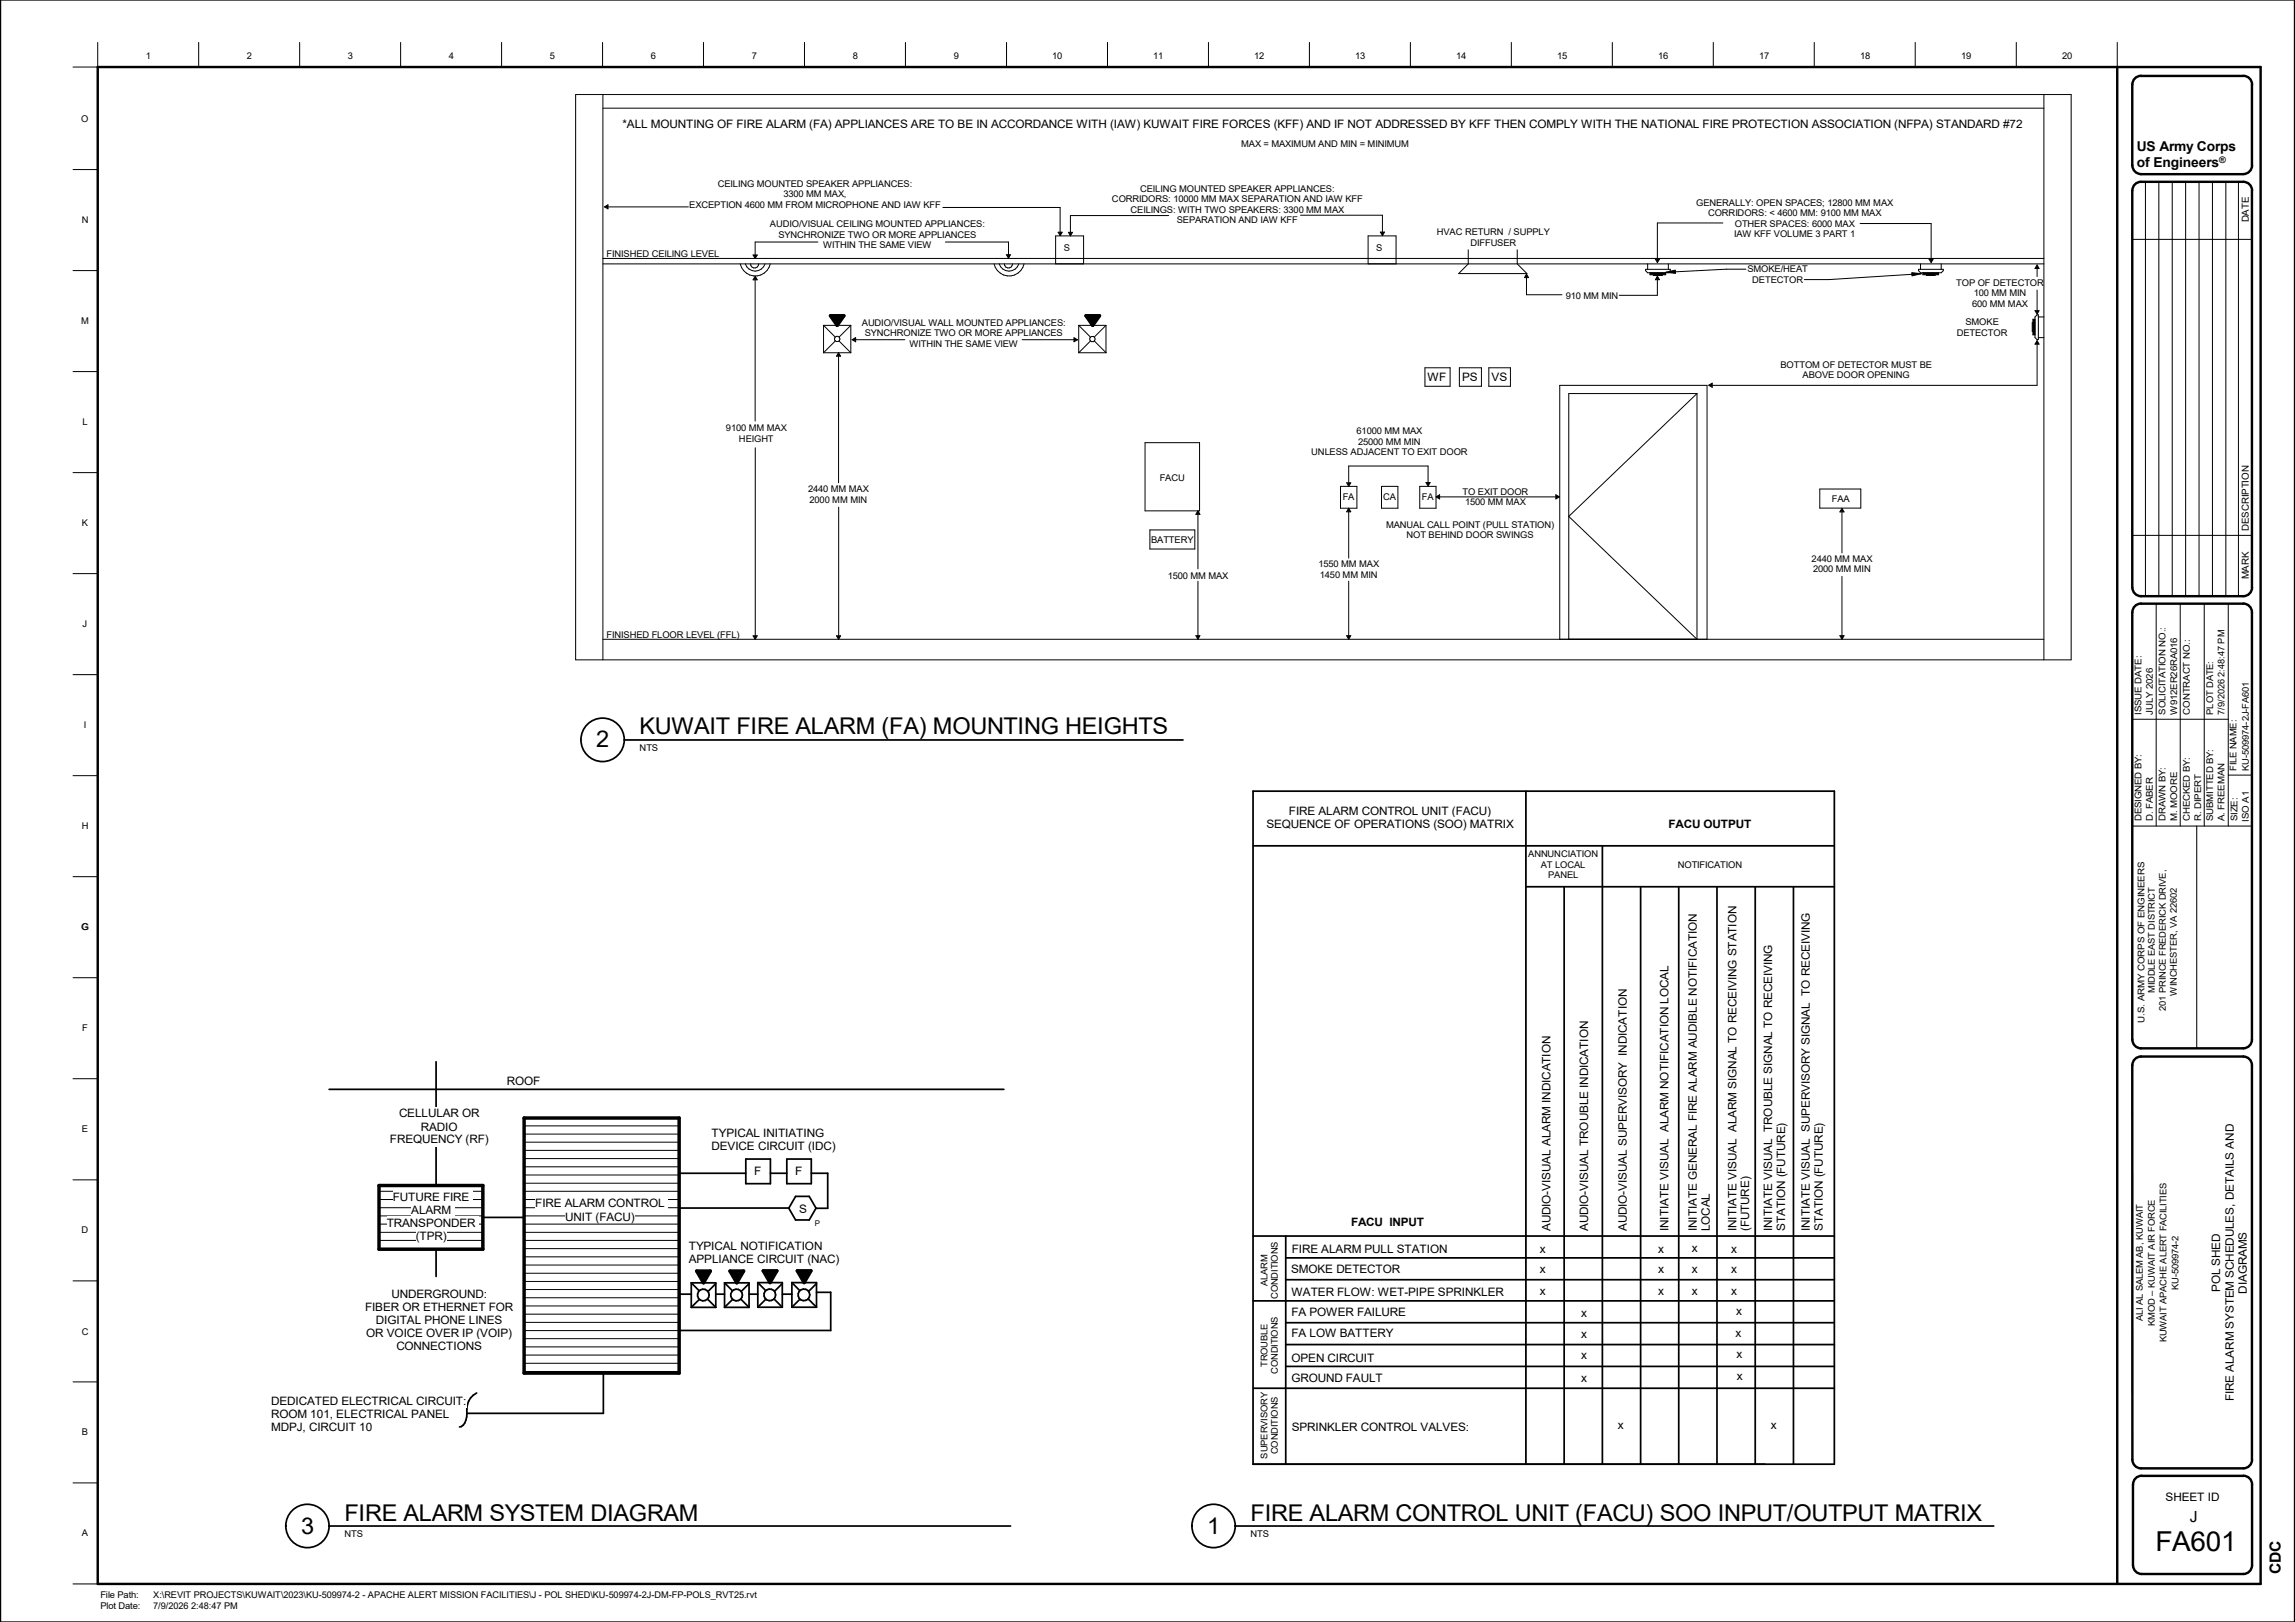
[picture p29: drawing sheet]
<svg xmlns="http://www.w3.org/2000/svg" width="841mm" height="594mm" viewBox="0 0 841 594" stroke-linecap="round" stroke-linejoin="round" font-family="sans-serif">
<defs><g id="words">
<text font-size="10.1" x="789.9" y="567.9">FA601</text>
<g font-size="8.4">
<text x="234.4" y="269">KUWAIT FIRE ALARM (FA) MOUNTING HEIGHTS</text>
<text x="218.5" y="273.7">2</text>
<text x="126.2" y="556.9">FIRE ALARM SYSTEM DIAGRAM</text>
<text x="458.3" y="556.9">FIRE ALARM CONTROL UNIT (FACU) SOO INPUT/OUTPUT MATRIX</text>
<text x="110.3" y="561.7">3</text>
<text x="442.4" y="561.7">1</text>
</g>
<g font-size="5.6">
<text x="802.4" y="557.4">J</text>
<text x="835.8" y="576.7" transform="rotate(-90 835.8 576.7)">CDC</text>
</g>
<g font-size="5">
<text x="783.1" y="55.5">US Army Corps</text>
<text x="783.1" y="61.3">of Engineers</text>
</g>
<g font-size="4.3">
<text x="228.1" y="46.7">*ALL MOUNTING OF FIRE ALARM (FA) APPLIANCES ARE TO BE IN ACCORDANCE WITH (IAW) KUWAIT FIRE FORCES (KFF) AND IF NOT ADDRESSED BY KFF THEN COMPLY WITH THE NATIONAL FIRE PROTECTION ASSOCIATION (NFPA) STANDARD #72</text>
<text x="523.2" y="139.5">WF</text>
<text x="535.8" y="139.5">PS</text>
<text x="546.6" y="139.5">VS</text>
<text x="185.8" y="397.4">ROOF</text>
<text x="276.4" y="430.5">F</text>
<text x="291.4" y="430.5">F</text>
<text x="292.8" y="444.1">S</text>
<text x="568.2" y="450.9" transform="rotate(-90 568.2 450.9)">AUDIO-VISUAL ALARM INDICATION</text>
<text x="582" y="450.9" transform="rotate(-90 582 450.9)">AUDIO-VISUAL TROUBLE INDICATION</text>
<text x="596.1" y="450.9" transform="rotate(-90 596.1 450.9)">AUDIO-VISUAL SUPERVISORY INDICATION</text>
<text x="611.5" y="450.9" transform="rotate(-90 611.5 450.9)">INITIATE VISUAL ALARM NOTIFICATION LOCAL</text>
<text x="473.4" y="458.8">FIRE ALARM PULL STATION</text>
<text x="564.3" y="458.8">x</text>
<text x="607.6" y="458.8">x</text>
<text x="620" y="458.7">x</text>
<text x="634.4" y="458.8">x</text>
<text x="473.2" y="466.3">SMOKE DETECTOR</text>
<text x="564.3" y="466.3">x</text>
<text x="607.6" y="466.3">x</text>
<text x="620" y="466.3">x</text>
<text x="634.4" y="466.4">x</text>
<text x="813.6" y="473.3" transform="rotate(-90 813.6 473.3)">POL SHED</text>
<text x="473.2" y="474.5">WATER FLOW: WET-PIPE SPRINKLER</text>
<text x="564.3" y="474.3">x</text>
<text x="607.6" y="474.3">x</text>
<text x="620" y="474.3">x</text>
<text x="634.4" y="474.4">x</text>
<text x="473.2" y="482.1">FA POWER FAILURE</text>
<text x="579.4" y="482.4">x</text>
<text x="636.2" y="481.5">x</text>
<text x="473.2" y="489.8">FA LOW BATTERY</text>
<text x="579.4" y="490">x</text>
<text x="636" y="489.5">x</text>
<text x="579.4" y="497.8">x</text>
<text x="636.4" y="497.5">x</text>
<text x="473.2" y="498.8">OPEN CIRCUIT</text>
<text x="473.2" y="506.2">GROUND FAULT</text>
<text x="579.4" y="506.2">x</text>
<text x="636.5" y="505.5">x</text>
<text x="473.4" y="524.3">SPRINKLER CONTROL VALVES:</text>
<text x="592.9" y="523.3">x</text>
<text x="648.9" y="523.3">x</text>
<text x="793.6" y="549.7">SHEET ID</text>
</g>
<g font-size="4.2">
<text x="472.4" y="298.3">FIRE ALARM CONTROL UNIT (FACU)</text>
<text x="464.1" y="303.1">SEQUENCE OF OPERATIONS (SOO) MATRIX</text>
<text x="611.5" y="303.2">FACU OUTPUT</text>
<text x="146.2" y="409.3">CELLULAR OR</text>
<text x="142.9" y="418.8">FREQUENCY (RF)</text>
<text x="154.2" y="414.1">RADIO</text>
<text x="260.8" y="416.4">TYPICAL INITIATING</text>
<text x="260.8" y="421.2">DEVICE CIRCUIT (IDC)</text>
<text x="144" y="439.8">FUTURE FIRE</text>
<text x="196.2" y="442.3">FIRE ALARM CONTROL</text>
<text x="141.7" y="449.3">TRANSPONDER</text>
<text x="150.7" y="444.5">ALARM</text>
<text x="207.1" y="447">UNIT (FACU)</text>
<text x="495.1" y="449.2">FACU INPUT</text>
<text x="152.4" y="454.1">(TPR)</text>
<text x="621.8" y="450.9" transform="rotate(-90 621.8 450.9)">INITIATE GENERAL FIRE ALARM AUDIBLE NOTIFICATION</text>
<text x="626.6" y="450.9" transform="rotate(-90 626.6 450.9)">LOCAL</text>
<text x="636.3" y="450.9" transform="rotate(-90 636.3 450.9)">INITIATE VISUAL ALARM SIGNAL TO RECEIVING STATION</text>
<text x="641.1" y="450.9" transform="rotate(-90 641.1 450.9)">(FUTURE)</text>
<text x="649.5" y="450.9" transform="rotate(-90 649.5 450.9)">INITIATE VISUAL TROUBLE SIGNAL TO RECEIVING</text>
<text x="654.2" y="450.9" transform="rotate(-90 654.2 450.9)">STATION (FUTURE)</text>
<text x="663.3" y="450.9" transform="rotate(-90 663.3 450.9)">INITIATE VISUAL SUPERVISORY SIGNAL TO RECEIVING</text>
<text x="668" y="450.9" transform="rotate(-90 668 450.9)">STATION (FUTURE)</text>
<text x="252.4" y="457.8">TYPICAL NOTIFICATION</text>
<text x="252.4" y="462.5">APPLIANCE CIRCUIT (NAC)</text>
<text x="823.4" y="473.8" transform="rotate(-90 823.4 473.8)">DIAGRAMS</text>
<text x="143.4" y="475.5">UNDERGROUND:</text>
<text x="133.8" y="480.3">FIBER OR ETHERNET FOR</text>
<text x="137.8" y="485">DIGITAL PHONE LINES</text>
<text x="134.2" y="489.8">OR VOICE OVER IP (VOIP)</text>
<text x="145.2" y="494.5">CONNECTIONS</text>
<text x="99.4" y="514.5">DEDICATED ELECTRICAL CIRCUIT:</text>
<text x="818.6" y="513.3" transform="rotate(-90 818.6 513.3)">FIRE ALARM SYSTEM SCHEDULES, DETAILS AND</text>
<text x="99.4" y="519.3">ROOM 101, ELECTRICAL PANEL</text>
<text x="99.4" y="524">MDPJ, CIRCUIT 10</text>
</g>
<g font-size="3.5">
<text x="824.1" y="81.4" transform="rotate(-90 824.1 81.4)">DATE</text>
<text x="824.1" y="194.4" transform="rotate(-90 824.1 194.4)">DESCRIPTION</text>
<text x="824.1" y="212.2" transform="rotate(-90 824.1 212.2)">MARK</text>
</g>
<g font-size="3.4">
<text x="53.5" y="21.5">1</text>
<text x="90.5" y="21.5">2</text>
<text x="127.5" y="21.5">3</text>
<text x="164.5" y="21.5">4</text>
<text x="201.5" y="21.5">5</text>
<text x="238.5" y="21.5">6</text>
<text x="275.5" y="21.5">7</text>
<text x="312.5" y="21.5">8</text>
<text x="349.5" y="21.5">9</text>
<text x="385.6" y="21.5">10</text>
<text x="422.6" y="21.5">11</text>
<text x="459.6" y="21.5">12</text>
<text x="496.6" y="21.5">13</text>
<text x="533.7" y="21.5">14</text>
<text x="570.7" y="21.5">15</text>
<text x="607.7" y="21.5">16</text>
<text x="644.7" y="21.5">17</text>
<text x="681.7" y="21.5">18</text>
<text x="718.7" y="21.5">19</text>
<text x="755.6" y="21.5">20</text>
<text x="29.8" y="44.6">O</text>
<text x="454.8" y="53.8">MAX = MAXIMUM AND MIN = MINIMUM</text>
<text x="263.1" y="68.4">CEILING MOUNTED SPEAKER APPLIANCES:</text>
<text x="417.8" y="70.1">CEILING MOUNTED SPEAKER APPLIANCES:</text>
<text x="252.6" y="76.1">EXCEPTION 4600 MM FROM MICROPHONE AND IAW KFF</text>
<text x="287.1" y="72.3">3300 MM MAX,</text>
<text x="407.5" y="74">CORRIDORS: 10000 MM MAX SEPARATION AND IAW KFF</text>
<text x="414.3" y="77.9">CEILINGS: WITH TWO SPEAKERS: 3300 MM MAX</text>
<text x="621.6" y="75.3">GENERALLY: OPEN SPACES; 12800 MM MAX</text>
<text x="29.9" y="81.6">N</text>
<text x="282.1" y="83.3">AUDIO/VISUAL CEILING MOUNTED APPLIANCES:</text>
<text x="431.2" y="81.7">SEPARATION AND IAW KFF</text>
<text x="625.9" y="79.2">CORRIDORS: &lt; 4600 MM: 9100 MM MAX</text>
<text x="635.7" y="83">OTHER SPACES: 6000 MAX</text>
<text x="285.3" y="87.1">SYNCHRONIZE TWO OR MORE APPLIANCES</text>
<text x="526.5" y="86.1">HVAC RETURN / SUPPLY</text>
<text x="538.9" y="90">DIFFUSER</text>
<text x="635.5" y="86.8">IAW KFF VOLUME 3 PART 1</text>
<text x="222.3" y="94">FINISHED CEILING LEVEL</text>
<text x="301.7" y="90.9">WITHIN THE SAME VIEW</text>
<text x="389.8" y="91.9">S</text>
<text x="504.3" y="91.9">S</text>
<text x="640.3" y="99.7">SMOKE/HEAT</text>
<text x="642.1" y="103.5">DETECTOR</text>
<text x="716.9" y="104.6">TOP OF DETECTOR</text>
<text x="573.8" y="109.4">910 MM MIN</text>
<text x="722.7" y="112.3">600 MM MAX</text>
<text x="723.3" y="108.5">100 MM MIN</text>
<text x="29.8" y="118.6">M</text>
<text x="315.8" y="119.3">AUDIO/VISUAL WALL MOUNTED APPLIANCES:</text>
<text x="720.3" y="119.2">SMOKE</text>
<text x="316.9" y="123.2">SYNCHRONIZE TWO OR MORE APPLIANCES</text>
<text x="717.1" y="123">DETECTOR</text>
<text x="333.3" y="127">WITHIN THE SAME VIEW</text>
<text x="652.4" y="134.7">BOTTOM OF DETECTOR MUST BE</text>
<text x="660.6" y="138.6">ABOVE DOOR OPENING</text>
<text x="30.2" y="155.6">L</text>
<text x="266" y="157.9">9100 MM MAX</text>
<text x="270.8" y="161.8">HEIGHT</text>
<text x="497.1" y="159">61000 MM MAX</text>
<text x="480.5" y="166.7">UNLESS ADJACENT TO EXIT DOOR</text>
<text x="497.7" y="162.9">25000 MM MIN</text>
<text x="425" y="176.1">FACU</text>
<text x="296.1" y="180.3">2440 MM MAX</text>
<text x="296.7" y="184.1">2000 MM MIN</text>
<text x="492" y="183.1">FA</text>
<text x="506.8" y="183.1">CA</text>
<text x="521" y="183.1">FA</text>
<text x="536" y="181.2">TO EXIT DOOR</text>
<text x="536.9" y="185.1">1500 MM MAX</text>
<text x="671.3" y="184">FAA</text>
<text x="30" y="192.6">K</text>
<text x="507.9" y="193.3">MANUAL CALL POINT (PULL STATION)</text>
<text x="515.5" y="197.1">NOT BEHIND DOOR SWINGS</text>
<text x="421.9" y="199">BATTERY</text>
<text x="483.2" y="207.8">1550 MM MAX</text>
<text x="663.9" y="205.8">2440 MM MAX</text>
<text x="664.4" y="209.6">2000 MM MIN</text>
<text x="427.9" y="212">1500 MM MAX</text>
<text x="483.7" y="211.7">1450 MM MIN</text>
<text x="30.3" y="229.6">J</text>
<text x="222.3" y="233.6">FINISHED FLOOR LEVEL (FFL)</text>
<text x="784.8" y="261.7" transform="rotate(-90 784.8 261.7)">ISSUE DATE:</text>
<text x="788.9" y="261.7" transform="rotate(-90 788.9 261.7)">JULY 2026</text>
<text x="793.6" y="261.7" transform="rotate(-90 793.6 261.7)">SOLICITATION NO.:</text>
<text x="797.8" y="261.7" transform="rotate(-90 797.8 261.7)">W912ER26RA016</text>
<text x="802.4" y="261.7" transform="rotate(-90 802.4 261.7)">CONTRACT NO.:</text>
<text x="811.1" y="261.7" transform="rotate(-90 811.1 261.7)">PLOT DATE:</text>
<text x="815.2" y="261.7" transform="rotate(-90 815.2 261.7)">7/9/2026 2:48:47 PM</text>
<text x="30.7" y="266.6">I</text>
<text x="234.4" y="274.9">NTS</text>
<text x="819.6" y="282.3" transform="rotate(-90 819.6 282.3)">FILE NAME:</text>
<text x="824.1" y="282.3" transform="rotate(-90 824.1 282.3)">KU-509974-2J-FA601</text>
<text x="29.9" y="303.6">H</text>
<text x="784.8" y="300.8" transform="rotate(-90 784.8 300.8)">DESIGNED BY:</text>
<text x="788.9" y="300.8" transform="rotate(-90 788.9 300.8)">D. FABER</text>
<text x="793.6" y="300.8" transform="rotate(-90 793.6 300.8)">DRAWN BY:</text>
<text x="797.8" y="300.8" transform="rotate(-90 797.8 300.8)">M. MOORE</text>
<text x="802.4" y="300.8" transform="rotate(-90 802.4 300.8)">CHECKED BY:</text>
<text x="806.6" y="300.8" transform="rotate(-90 806.6 300.8)">R. DIPERT</text>
<text x="811.1" y="300.8" transform="rotate(-90 811.1 300.8)">SUBMITTED BY:</text>
<text x="815.2" y="300.8" transform="rotate(-90 815.2 300.8)">A. FREEMAN</text>
<text x="820" y="300.8" transform="rotate(-90 820 300.8)">SIZE:</text>
<text x="824.1" y="300.9" transform="rotate(-90 824.1 300.9)">ISO A1</text>
<text x="560" y="314">ANNUNCIATION</text>
<text x="564.6" y="317.8">AT LOCAL</text>
<text x="614.8" y="317.8">NOTIFICATION</text>
<text x="567.3" y="321.6">PANEL</text>
<text x="29.8" y="340.6">G</text>
<text x="789.7" y="363.8" transform="rotate(-90 789.7 363.8)">MIDDLE EAST DISTRICT</text>
<text x="797.7" y="364.6" transform="rotate(-90 797.7 364.6)">WINCHESTER, VA 22602</text>
<text x="793.7" y="370.2" transform="rotate(-90 793.7 370.2)">201 PRINCE FREDERICK DRIVE,</text>
<text x="30.1" y="377.6">F</text>
<text x="785.8" y="374.5" transform="rotate(-90 785.8 374.5)">U.S. ARMY CORPS OF ENGINEERS</text>
<text x="30" y="414.7">E</text>
<text x="29.9" y="451.7">D</text>
<text x="464.4" y="471.1" transform="rotate(-90 464.4 471.1)">ALARM</text>
<text x="798.3" y="472.5" transform="rotate(-90 798.3 472.5)">KU-509974-2</text>
<text x="468.3" y="475.8" transform="rotate(-90 468.3 475.8)">CONDITIONS</text>
<text x="785.2" y="483.9" transform="rotate(-90 785.2 483.9)">ALI AL SALEM AB, KUWAIT</text>
<text x="789.7" y="485.6" transform="rotate(-90 789.7 485.6)">KMOD – KUWAIT AIR FORCE</text>
<text x="29.9" y="488.8">C</text>
<text x="794" y="491.7" transform="rotate(-90 794 491.7)">KUWAIT APACHE ALERT FACILITIES</text>
<text x="464.4" y="500.7" transform="rotate(-90 464.4 500.7)">TROUBLE</text>
<text x="468.3" y="503.3" transform="rotate(-90 468.3 503.3)">CONDITIONS</text>
<text x="30" y="525.7">B</text>
<text x="468.3" y="532.6" transform="rotate(-90 468.3 532.6)">CONDITIONS</text>
<text x="464.4" y="534.2" transform="rotate(-90 464.4 534.2)">SUPERVISORY</text>
<text x="30" y="562.7">A</text>
<text x="126.2" y="562.9">NTS</text>
<text x="458.3" y="562.9">NTS</text>
<text x="36.8" y="585.4">File Path:</text>
<text x="56.1" y="585.4">X:\REVIT PROJECTS\KUWAIT\2023\KU-509974-2 - APACHE ALERT MISSION FACILITIES\J - POL SHED\KU-509974-2J-DM-FP-POLS_RVT25.rvt</text>
<text x="36.8" y="589.5">Plot Date:</text>
<text x="56.1" y="589.5">7/9/2026 2:48:47 PM</text>
</g>
<text font-size="3.3" x="813.3" y="59.8">®</text>
<text font-size="2.9" x="298.7" y="449.1">P</text>
</g></defs>
<g fill="none" stroke="#000" stroke-width=".63">
<path d="M459.2 289.8h213v246.5h-213zM559.2 289.8v246.5M459.2 309.8h213M587.2 309.8v226.5M559.2 324.8h113M573.2 324.8v211.5M601.2 324.8v211.5M615.2 324.8v211.5M629.2 324.8v211.5M643.2 324.8v211.5M657.2 324.8v211.5M459.2 452.7h213"/>
<path d="M471.2 452.7v83.6M459.2 476.5h213M471.2 460.7h201M471.2 468.7h201M471.2 484.5h201M471.2 492.5h201M459.2 508.5h213M471.2 500.5h201"/>
</g>
<path d="M138.9 409.5h110v93.4h-110z" fill="#fff"/>
<g fill="#000">
<path d="M221.5 75h1.3v1.5h-1.3zM276 93.4h1.5v1.3h-1.5zM368.9 93.3h1.4v1.3h-1.4zM387.8 85h1.5v1.3h-1.5zM391.6 85.1h1.4v1.3h-1.4zM505.9 85h1.5v1.3h-1.5zM606.7 94.9h1.4v1.2h-1.4zM707 94.9h1.4v1.2h-1.4zM745.7 97h1.5v1.3h-1.5zM276 101.2h1.5v1.3h-1.5zM304.4 115.7h4.8v3.4h-4.8zM398 115.7h4.9v3.4h-4.9z"/>
<path d="M558.7 100.4h1.5v1.3h-1.5zM604.6 99.9h5.8v1h-5.8zM606.6 101.1h1.5v1.3h-1.5zM704.6 99.9h5.8v1h-5.8zM745.8 113.8h1.4v1.2h-1.4zM306.5 129.2h1.6v1.3h-1.6zM312.3 123.7h1.3v1.4h-1.3zM393.6 123.7h1.3v1.4h-1.3zM744.7 116.9h1v5.7h-1zM745.7 124.8h1.5v1.3h-1.5zM626.2 140.3h1.3v1.5h-1.3zM493.6 176.8h1.4v1.3h-1.4z"/>
<path d="M522.6 176.7h1.5v1.3h-1.5zM438.2 187.1h1.5v1.3h-1.5zM493.5 186.1h1.5v1.4h-1.5zM526.2 181.2h1.4v1.5h-1.4zM570.1 181.2h1.4v1.5h-1.4zM674.2 186.2h1.6v1.3h-1.6zM276 232.9h1.5v1.2h-1.5zM306.6 232.9h1.5v1.2h-1.5zM438.3 232.8h1.4v1.3h-1.4zM493.5 232.8h1.5v1.3h-1.5zM674.3 232.8h1.5v1.3h-1.5zM255.4 465.5h4.9v4.3h-4.9z"/>
<path d="M267.5 465.5h5v4.3h-5zM279.7 465.5h5v4.2h-5zM292.2 465.5h5v4.2h-5z"/>
</g>
<g fill="none" stroke="#000" stroke-width=".37">
<path d="M210.9 34.6h548.1v207.1h-548.1zM220.9 34.6v207.1M220.9 39.6h528.1M749 34.6v207.1M221.5 75.8l1.3-.8v1.5zM222.2 75.8h30.1M345.5 76h43v9M428.3 79h-36v6.1M476.6 78.8h30v6.2M220.9 96.6h528.1M220.9 94.7h528.1M271.3 96.6a5.6 5.6 0 0 0 5.5 4.5 5.6 5.6 0 0 0 5.5-4.5"/>
<path d="M273.1 96.6a3.8 3.8 0 0 0 3.7 2.7 3.8 3.8 0 0 0 3.6-2.7M275 96.6a1.5 1.5 0 0 0 1.5 1.6 1.5 1.5 0 0 0 1.5-1.6M276 93.4h1.5l-.8 1.3zM299.7 88.6h-23v4.8M346.5 88.6h23.1v4.7M364.3 96.6a5.6 5.6 0 0 0 5.5 4.5 5.6 5.6 0 0 0 5.5-4.5M366.1 96.6a3.8 3.8 0 0 0 3.7 2.7 3.8 3.8 0 0 0 3.6-2.7M368 96.6a1.5 1.5 0 0 0 1.5 1.6 1.5 1.5 0 0 0 1.6-1.6M368.8 93.3h1.5l-.7 1.3zM386.8 96.6v-10.2h10.3v10.2M387.8 85h1.5l-.8 1.3zM391.5 85.1h1.5l-.7 1.3z"/>
<path d="M501.4 96.6v-10.2h10.2v10.2M505.8 85h1.6l-.8 1.3zM538.1 91.5v5.1l-3.6 3.6h25.1l-3.6-3.6v-5.1M603 98.6h9.1v.5l-.7 .8h-7.6l-.8-.8zM603.8 96.6v2M604.6 99.9v.7h1.3v.3l4.5-.3v-.7M606.6 94.9h1.5l-.7 1.3zM611.4 96.6v2M631.4 81.7h-24v13.2M681.7 81.9h26v13M703.1 98.6h9v.5l-.7 .8h-7.6l-.7-.8zM703.8 96.6v2"/>
<path d="M704.6 99.9v.7h1.3v.3l4.5-.3v-.7M706.9 94.9h1.5l-.7 1.3zM711.4 96.6v2M746.5 97l.7 1.3h-1.5zM746.5 98.3v3M276.7 101.2l.8 1.3h-1.5zM276.7 102.5v51.7M301.8 119.2h10M301.8 119.2v10M301.8 119.2l4.3 4.2M311.8 119.2v10M311.8 119.2l-4.3 4.2"/>
<path d="M395.3 119.2h10M395.3 119.2v10M395.3 119.2l4.3 4.3M405.3 119.2v10M405.3 119.2l-4.3 4.2M559.4 100.4l.8 1.3h-1.5zM559.4 101.7v6.3h13M607.4 101.1l.7 1.3h-1.5zM607.4 102.4v5.8h-14M745.7 116.9h-.7v1.3h-.3v3.2h.3v1.2h.7M745.7 113.8h1.5l-.7 1.3zM746.5 115.3h.5v9.1h-.5l-.8-.7v-7.6z"/>
<path d="M746.5 106.3v7.5M747 116.1h2M301.8 129.2h10M306.1 124.9l-4.3 4.3M307.3 129.2l.8 1.3h-1.6zM307.3 130.5v46.3M307.5 124.9l4.3 4.3M312.3 124.4l1.3-.7v1.5zM313.6 124.4h18M374.6 124.4h19M393.6 123.7l1.3 .8-1.3 .7zM395.3 129.2h10"/>
<path d="M399.6 124.9l-4.3 4.3M401 124.9l4.3 4.3M746.5 124.8l.7 1.3h-1.5zM746.5 126.1v15h-119M747 123.7h2M621.9 144.1h-47v90M626.2 141.1l1.3-.8v1.6zM276.8 164v69M419.6 162.1h20v25h-20zM491.2 178.1h6v8h-6zM493.5 176.8h1.5l-.8 1.3zM506.3 178.1h6v8h-6z"/>
<path d="M520.3 178.1h5.9v8h-5.9zM522.6 176.7h1.5l-.8 1.3zM523.3 176.7v-6h-29.1v6.1M666.9 179.1h15v7h-15zM307.3 185.8v47M421.4 194.1h16.5v7h-16.5zM439 187.1l.7 1.3h-1.5zM439 188.4v20M494.2 186.1l.8 1.4h-1.5zM494.2 187.5v16.9M526.2 182l1.4-.8v1.6zM527.6 182h42.5"/>
<path d="M570.1 181.2l1.4 .8-1.4 .8zM574.9 189.1l47-45v90zM675 186.2l.8 1.3h-1.6zM675 187.5v15M439 212.9v19.9M494.2 212.9v19.9M675 211.1v21.8M220.9 234.1h528.1M276 232.9h1.5l-.8 1.2zM306.5 232.9h1.6l-.8 1.2zM438.2 232.8h1.5l-.7 1.3zM493.5 232.8h1.5l-.8 1.3z"/>
<path d="M571.6 234.1v-93h54v93M674.2 232.8h1.6l-.8 1.3zM192.1 412.4h56.8M192.1 415.4h56.8M192.1 418.3h56.8M138.9 436.3h38.1M138.9 439.3h38.1M192.1 421.3h56.8M192.1 424.3h56.8M192.1 427.4h56.8M192.1 430.4h56.8M192.1 433.4h56.8"/>
<path d="M192.1 436.3h56.8M192.1 439.3h56.8M138.9 442.3h38.1M138.9 445.3h38.1M138.9 448.4h38.1M138.9 451.4h38.1M138.9 454.3h38.1M138.9 457.3h38.1M192.1 442.3h56.8M192.1 445.3h56.8M192.1 448.4h56.8M192.1 451.4h56.8"/>
<path d="M192.1 454.3h56.8M192.1 457.3h56.8M192.1 460.3h56.8M192.1 463.3h56.8M192.1 466.3h56.8M192.1 469.3h56.8M192.1 472.3h56.8M192.1 475.3h56.8M192.1 478.3h56.8M192.1 481.3h56.8M192.1 484.3h56.8M192.1 487.3h56.8"/>
<path d="M192.1 490.3h56.8M192.1 493.3h56.8M192.1 496.3h56.8M192.1 499.3h56.8M192.1 502.3h56.8"/>
<circle cx="306.8" cy="124.1" r="1"/>
<circle cx="400.3" cy="124.2" r="1"/>
</g>
<path d="M304.3 115.7h4.9l-2.4 3.5zM398 115.7h4.9l-2.5 3.5zM192.1 409.5h56.8v93.4h-56.8zM138.9 434.2h38.1v23.3h-38.1zM255.3 465.5h5l-2.5 4.4zM267.5 465.5h5l-2.5 4.4zM279.7 465.5h5l-2.5 4.3zM292.2 465.5h5l-2.5 4.3z" fill="none" stroke="#000" stroke-width="1.3"/>
<g fill="none" stroke="#000" stroke-width=".63">
<path d="M120.6 399h247.3M159.8 388.9v16.8M159.8 414.4v20M248.9 429.7h24.4M273.3 424.5h9v9h-9zM282.3 429.7h6M288.3 424.5h9v9h-9zM291.5 438.2h5l2.5 4.3-2.5 4.3h-5l-2.4-4.3zM297.3 429.7h6v12.9h-4.3M159.8 457.5v10M177 445.9h15.1M248.9 442.5h40.2"/>
<path d="M248.9 474h4.4M253.3 469.9h9v8.9M253.3 469.9v8.9M253.3 478.8h9M253.3 469.9l2.8 2.7M256.3 475.9l-3 2.9M259.2 475.8l3.1 3M262.3 474h3.2M262.3 470.2l-2.6 2.6M265.5 469.9h9v8.9M265.5 478.8h9M265.5 469.9v8.9"/>
<path d="M265.5 469.9l2.8 2.7M268.5 475.9l-3 2.9M271.4 475.8l3.1 3M274.5 474h3.2M274.5 470.2l-2.7 2.6M277.7 469.8h9v9M277.7 469.8v9M277.7 478.8h9M277.7 469.8l2.8 2.8M280.7 475.8l-3 3M283.6 475.7l3.1 3.1M286.7 474h3.5"/>
<path d="M286.7 470.1l-2.7 2.7M290.2 469.8h9v9M290.2 478.8h9M290.2 469.8v9M290.2 469.8l2.7 2.8M293.2 475.8l-3 3M296.2 475.7l3 3.1M299.2 473.3h5.2v14h-55.5M299.2 470.1l-2.7 2.7M174.7 510.2a7 7 0 0 0-3.6 7.6M221.1 502.7v15h-50a4.4 4.4 0 0 1-2.7 4.9"/>
<circle cx="257.7" cy="474.3" r="2.14"/>
<circle cx="269.9" cy="474.3" r="2.14"/>
<circle cx="282.1" cy="474.2" r="2.14"/>
<circle cx="294.6" cy="474.2" r="2.14"/>
</g>
<g fill="#fff">
<path d="M495.1 445.3h26.8v4.9h-26.8z"/>
<path d="M472.4 294.5h75.2v4.8h-75.2z"/>
<path d="M464.1 299.3h90.6v4.7h-90.6z"/>
<path d="M473.4 455h57v4.8h-57z"/>
<path d="M607.6 353.6h4.8v97.3h-4.8z"/>
<path d="M618 333.4h4.8v117.5h-4.8z"/>
<path d="M622.8 437h4.7v13.9h-4.7z"/>
<path d="M473.2 462.5h39.9v4.8h-39.9z"/>
<path d="M473.2 470.7h41.4v4.8h-41.4z"/>
<path d="M514.6 470.7h1.4v4.8h-1.4z"/>
<path d="M516 470.7h35.1v4.8h-35.1z"/>
<path d="M473.4 520.4h66.2v4.8h-66.2z"/>
<path d="M473.2 478.3h42v4.8h-42z"/>
<path d="M473.2 486h37.4v4.8h-37.4z"/>
<path d="M473.2 495h30.5v4.7h-30.5z"/>
<path d="M473.2 502.4h33.5v4.8h-33.5z"/>
<path d="M564.3 455h2.1v4.8h-2.1z"/>
<path d="M579.4 502.4h2v4.8h-2z"/>
<path d="M579.4 478.6h2v4.8h-2z"/>
<path d="M579.4 486.2h2v4.7h-2z"/>
<path d="M592.9 519.5h2v4.8h-2z"/>
<path d="M607.6 455h2v4.8h-2z"/>
<path d="M620 454.9h2v4.8h-2z"/>
<path d="M611.5 299.3h30.3v4.9h-30.3z"/>
<path d="M564.3 462.5h2.1v4.8h-2.1z"/>
<path d="M607.6 462.5h.3v4.8h-.3z"/>
<path d="M620 462.5h2v4.8h-2z"/>
<path d="M579.4 494h2v4.8h-2z"/>
<path d="M564.3 437.5h4.8v13.4h-4.8z"/>
<path d="M564.3 436.1h4.8v1.4h-4.8z"/>
<path d="M564.3 379.4h4.8v56.7h-4.8z"/>
<path d="M578.1 437.5h4.8v13.4h-4.8z"/>
<path d="M578.1 436.1h4.8v1.4h-4.8z"/>
<path d="M578.1 373.9h4.8v62.2h-4.8z"/>
<path d="M592.3 437.5h4.8v13.4h-4.8z"/>
<path d="M592.3 436.1h4.8v1.4h-4.8z"/>
<path d="M592.3 362.2h4.8v73.9h-4.8z"/>
<path d="M632.5 330.6h4.7v120.3h-4.7z"/>
<path d="M637.2 431h4.8v19.9h-4.8z"/>
<path d="M645.7 344.8h4.7v106.1h-4.7z"/>
<path d="M650.4 411.2h4.8v39.7h-4.8z"/>
<path d="M659.5 333.1h4.7v117.8h-4.7z"/>
<path d="M664.2 411.2h4.8v39.7h-4.8z"/>
<path d="M607.6 470.5h2v4.7h-2z"/>
<path d="M620 470.5h2v4.7h-2z"/>
<path d="M636.2 477.7h2v4.8h-2z"/>
<path d="M636 485.7h2v4.8h-2z"/>
<path d="M636.4 493.7h2v4.8h-2z"/>
<path d="M636.5 501.7h2.1v4.8h-2.1z"/>
<path d="M648.9 519.5h2.1v4.8h-2.1z"/>
<path d="M564.3 470.5h2.1v4.7h-2.1z"/>
<path d="M634.4 455h2.1v4.8h-2.1z"/>
<path d="M634.4 462.6h2.1v4.8h-2.1z"/>
<path d="M634.4 470.6h2.1v4.8h-2.1z"/>
<path d="M252.4 453.9h50.2v4.8h-50.2z"/>
<path d="M252.4 458.7h55.2v4.8h-55.2z"/>
<path d="M291.4 426.7h2.6v4.8h-2.6z"/>
<path d="M292.8 440.3h2.9v4.8h-2.9z"/>
<path d="M298.7 444.9h1.9v4.8h-1.9z"/>
<path d="M196.2 438.4h48.6v4.8h-48.6z"/>
<path d="M207.1 443.2h25.4v4.8h-25.4z"/>
<path d="M144 435.9h29.2v4.8h-29.2z"/>
<path d="M150.7 440.7h15.8v4.8h-15.8z"/>
<path d="M141.7 445.5h33.6v4.8h-33.6z"/>
<path d="M152.4 450.3h11.3v4.7h-11.3z"/>
<path d="M99.4 510.7h71.5v4.8h-71.5z"/>
<path d="M99.4 515.5h66.4v4.7h-66.4z"/>
<path d="M99.4 520.2h37v4.8h-37z"/>
<path d="M185.8 393.6h12.2v4.8h-12.2z"/>
<path d="M260.8 412.6h42.4v4.8h-42.4z"/>
<path d="M260.8 417.4h45.4v4.7h-45.4z"/>
<path d="M146.2 405.5h30.7v4.8h-30.7z"/>
<path d="M154.2 410.3h14.6v4.7h-14.6z"/>
<path d="M142.9 415h36.1v4.8h-36.1z"/>
<path d="M143.4 471.7h35v4.8h-35z"/>
<path d="M133.8 476.5h55.5v4.7h-55.5z"/>
<path d="M137.8 481.2h47.5v4.8h-47.5z"/>
<path d="M134.2 486h54.6v4.7h-54.6z"/>
<path d="M145.2 490.7h31.4v4.8h-31.4z"/>
<path d="M276.4 426.7h2.6v4.8h-2.6z"/>
<path d="M228.1 42.9h303.5v4.8h-303.5z"/>
<path d="M531.6 42.9h209.6v4.8h-209.6z"/>
</g>
<path d="M610.4 99.7l3.5-.8 .1 1.2zM639.8 98.6h-7.1l-22.3 1.1M700.6 99.9l3.5 .3-3.4 .9zM704.1 100.2l-33.9 2.2h-9M522.2 134.7h9.2v6.8h-9.2z" fill="none" stroke="#000" stroke-width=".37"/>
<path d="M610.4 99.7l3.5-.8 .1 1.2zM700.6 99.9l3.5 .3-3.4 .9z" fill="#000"/>
<path d="M523.2 135.7h7.2v4.8h-7.2z" fill="#fff"/>
<path d="M534.8 134.7h8.1v6.8h-8.1z" fill="none" stroke="#000" stroke-width=".37"/>
<path d="M535.8 135.7h5.7v4.8h-5.7z" fill="#fff"/>
<path d="M545.6 134.7h7.9v6.8h-7.9z" fill="none" stroke="#000" stroke-width=".37"/>
<path d="M546.6 135.7h5.7v4.8h-5.7z" fill="#fff"/>
<g fill="none" stroke="#000" stroke-width=".37">
<path d="M35.8 15.5v9.1h-9M72.8 15.5v9.1M109.8 15.5v9.1M146.8 15.5v9.1M183.8 15.5v9.1M220.8 15.5v9.1M257.8 15.5v9.1M294.8 15.5v9.1M331.8 15.5v9.1M368.9 15.5v9.1M405.8 15.5v9.1M442.8 15.5v9.1"/>
<path d="M479.8 15.5v9.1M516.8 15.5v9.1M553.8 15.5v9.1M590.8 15.5v9.1M627.8 15.5v9.1M664.8 15.5v9.1M701.8 15.5v9.1M738.9 15.5v9.1M775.9 15.5v9.1M26.8 62.1h9M786.2 66.6v151.8M791.1 66.6v151.8"/>
<path d="M796 66.6v151.8M800.9 66.6v151.8M805.9 66.6v151.8M810.8 66.6v151.8M815.7 66.6v151.8M820.3 66.6v151.8M26.8 99.1h9M781.4 87.7h43.8M26.8 136.1h9M26.8 173.1h9M781.4 196.1h43.8M26.8 210.1h9"/>
<path d="M790.2 221.1v81.5M799 221.1v81.5M807.8 221.1v81.5M816.6 221.1v81.5M26.8 247.1h9M781.4 263.4h35.2M26.8 284.1h9M816.6 283.9h8.6M781.4 302.6h43.8M805 302.6v81.4M26.8 321.1h9M26.8 358.1h9"/>
<path d="M26.8 395.1h9M26.8 432.1h9M26.8 469.1h9M26.8 506.1h9M26.8 543.1h9M26.8 580.1h9"/>
</g>
<g fill="none" stroke="#000" stroke-width=".89">
<path d="M0 0v594.1M841 0v594.1M35.8 24.6h792.6v555.5h-792.6zM775.9 24.6v555.5M781.4 31v29.6M784.6 27.8h37.5M784.6 27.8a3.1 3.1 0 0 0-3.2 3.1M822.1 27.8a3.2 3.2 0 0 1 3.2 3.1l-.1 29.7M781.4 69.8v145.4M781.4 60.6a3.2 3.2 0 0 0 3.2 3.2h37.5M822.1 66.6h-37.5a3.1 3.1 0 0 0-3.2 3.2M822.1 66.6a3.1 3.1 0 0 1 3.1 3.2l.1 145.4a3.2 3.2 0 0 1-3.2 3.2"/>
<path d="M825.3 60.6a3.2 3.2 0 0 1-3.2 3.2M781.4 215.2a3.2 3.2 0 0 0 3.2 3.2h37.5M781.4 224.3v156.5M781.4 224.2a3.1 3.1 0 0 1 3.2-3.1h37.5a3.2 3.2 0 0 1 3.1 3.2v156.5a3.2 3.2 0 0 1-3.1 3.2h-37.5a3.2 3.2 0 0 1-3.2-3.2M781.4 390.1v144.5a3.2 3.2 0 0 0 3.2 3.2h37.5M781.4 390.1a3.1 3.1 0 0 1 3.2-3.1h37.5a3.2 3.2 0 0 1 3.1 3.1l.1 144.5a3.2 3.2 0 0 1-3.2 3.2M781.6 543.7l.1 29.6a3.2 3.2 0 0 0 3.2 3.2h37.2a3.2 3.2 0 0 0 3.2-3.2v-29.6M781.7 543.7a3.1 3.1 0 0 1 3.2-3.2h37.2a3.2 3.2 0 0 1 3.2 3.2"/>
</g>
<circle cx="444.7" cy="558.9" r="7.9" fill="none" stroke="#000" stroke-width=".63"/>
<g fill="#fff">
<path d="M458.3 559.8h6.7v3.9h-6.7z"/>
<path d="M442.4 554.1h4.7v9.4h-4.7z"/>
<path d="M458.3 549.4h268v9.4h-268z"/>
</g>
<g fill="none" stroke="#000" stroke-width=".63">
<path d="M452.7 558.9h277.9"/>
<circle cx="112.7" cy="558.9" r="7.9"/>
</g>
<g fill="#fff">
<path d="M126.2 559.8h6.8v3.9h-6.8z"/>
<path d="M110.3 554.1h4.7v9.4h-4.7z"/>
<path d="M126.2 549.4h129.7v9.4h-129.7z"/>
</g>
<g fill="none" stroke="#000" stroke-width=".63">
<path d="M120.6 558.9h249.7"/>
<circle cx="220.8" cy="271" r="7.9"/>
</g>
<g fill="#fff">
<path d="M234.4 271.9h6.7v3.8h-6.7z"/>
<path d="M218.5 266.1h4.7v9.5h-4.7z"/>
<path d="M234.4 261.4h193.5v9.4h-193.5z"/>
</g>
<path d="M228.8 271h204.7" fill="none" stroke="#000" stroke-width=".63"/>
<use href="#words"/>
</svg>
